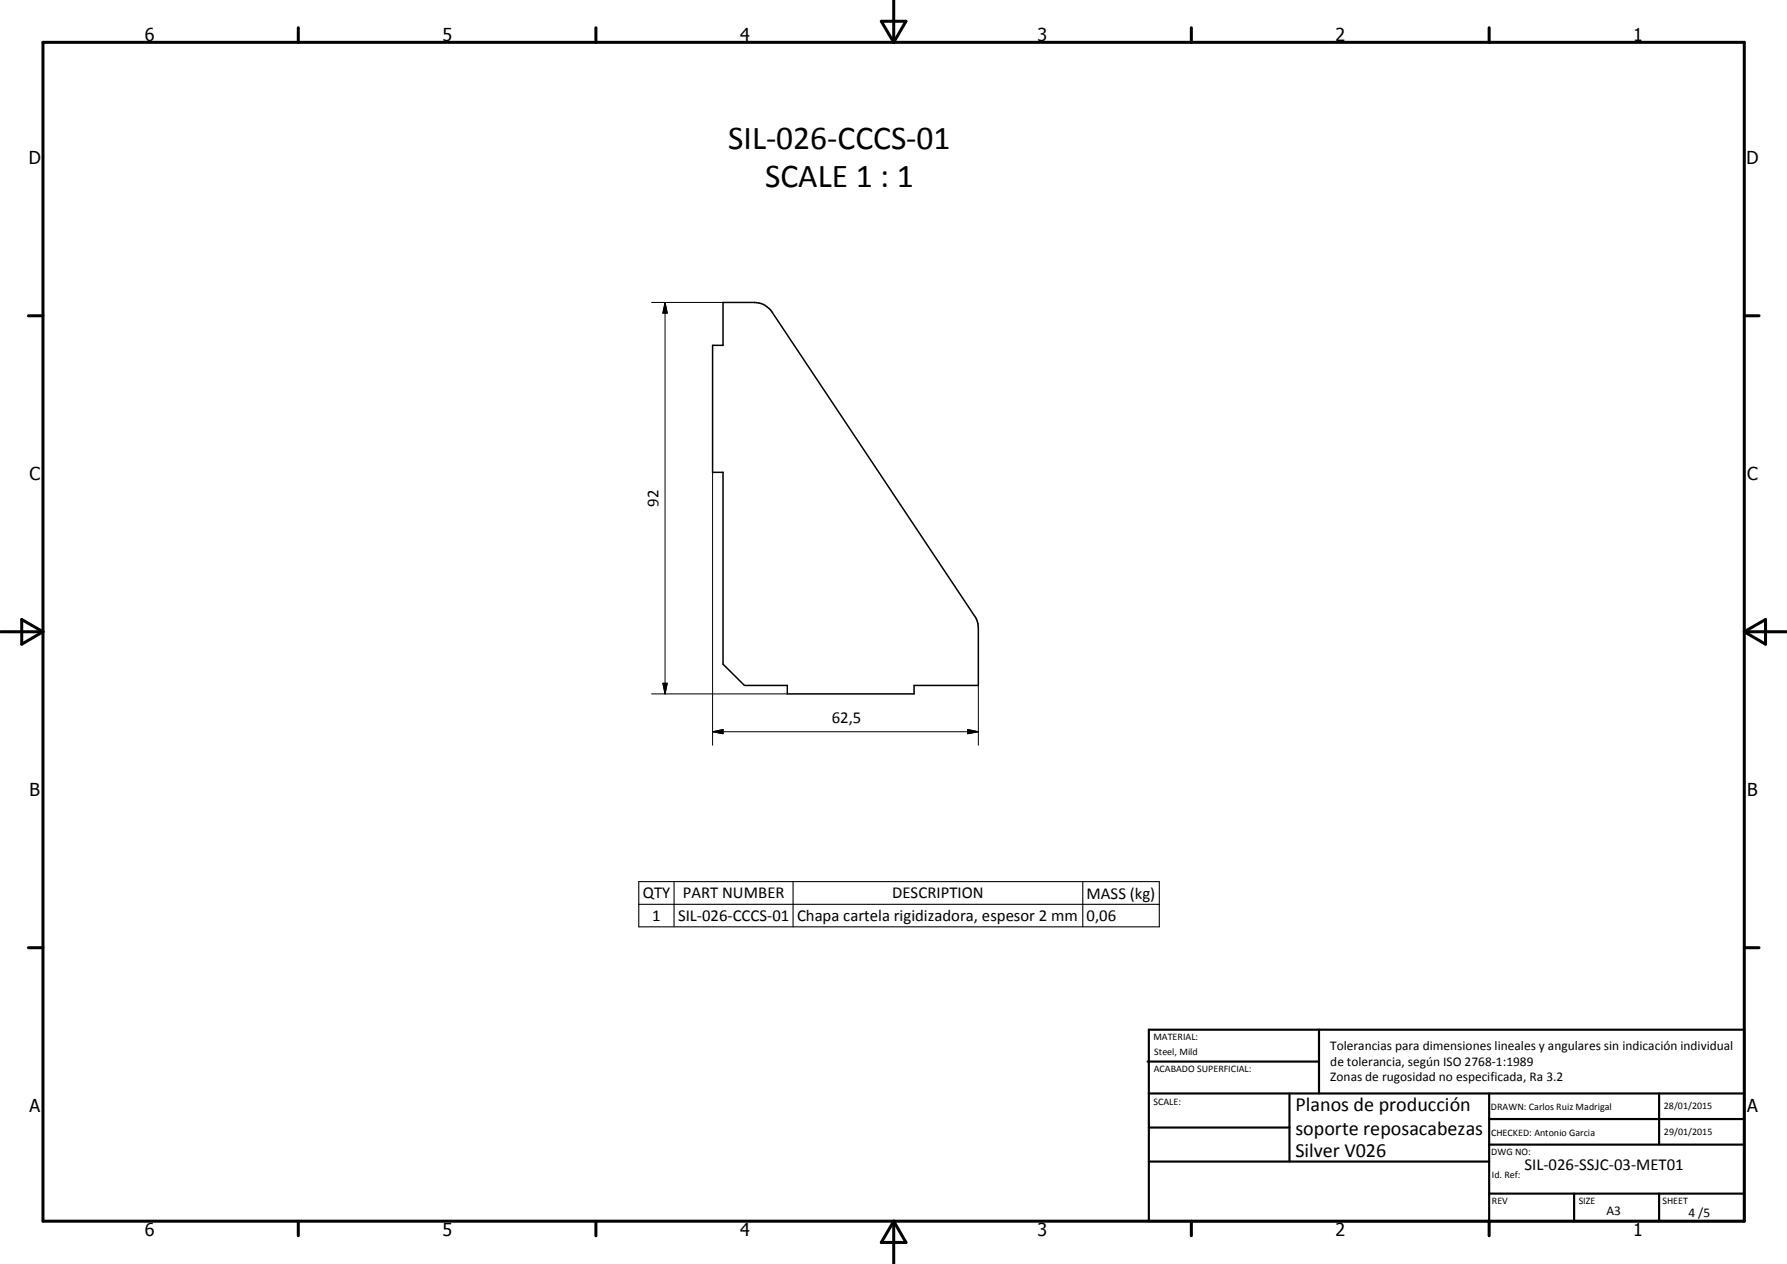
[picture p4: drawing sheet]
<svg xmlns="http://www.w3.org/2000/svg" width="420mm" height="297mm" viewBox="0 0 420 297" stroke-linecap="round" stroke-linejoin="round" font-family="sans-serif">
<defs><g id="words">
<g font-size="7.9">
<text x="171.2" y="34.9">SIL-026-CCCS-01</text>
<text x="179.9" y="43.9">SCALE 1 : 1</text>
</g>
<g font-size="4.7">
<text x="304.6" y="261.2">Planos de producción</text>
<text x="304.6" y="266.6">soporte reposacabezas</text>
<text x="304.6" y="272">Silver V026</text>
</g>
<g font-size="4.2">
<text x="34" y="9.6">6</text>
<text x="104" y="9.6">5</text>
<text x="174" y="9.6">4</text>
<text x="244" y="9.6">3</text>
<text x="314" y="9.6">2</text>
<text x="384" y="9.6">1</text>
<text x="6.8" y="38.7">D</text>
<text x="410.6" y="38.7">D</text>
<text x="7" y="112.9">C</text>
<text x="410.8" y="112.9">C</text>
<text x="7" y="187.1">B</text>
<text x="410.8" y="187.1">B</text>
<text x="7" y="261.4">A</text>
<text x="410.8" y="261.4">A</text>
<text x="34" y="290.4">6</text>
<text x="104" y="290.4">5</text>
<text x="174" y="290.4">4</text>
<text x="244" y="290.4">3</text>
<text x="314" y="290.4">2</text>
<text x="384" y="290.4">1</text>
</g>
<g font-size="3.9">
<text x="154.8" y="119.1" transform="rotate(-90 154.8 119.1)">92</text>
<text x="195.6" y="169.8">62,5</text>
<text x="151.1" y="211.1">QTY</text>
<text x="160.5" y="211.1">PART NUMBER</text>
<text x="209.8" y="211.1">DESCRIPTION</text>
<text x="255.5" y="211.2">MASS (kg)</text>
<text x="153.4" y="216.4">1</text>
<text x="159.4" y="216.5">SIL-026-CCCS-01</text>
<text x="187.4" y="216.5">Chapa cartela rigidizadora, espesor 2 mm</text>
<text x="255.5" y="216.5">0,06</text>
<text x="358.5" y="275">SIL-026-SSJC-03-MET01</text>
</g>
<g font-size="3.1">
<text x="312.7" y="246.8">Tolerancias para dimensiones lineales y angulares sin indicación individual</text>
<text x="312.7" y="250.4">de tolerancia, según ISO 2768-1:1989</text>
<text x="312.7" y="254">Zonas de rugosidad no especificada, Ra 3.2</text>
<text x="377.7" y="285.6">A3</text>
<text x="397" y="285.9">4 /5</text>
</g>
<g font-size="2.4">
<text x="271.2" y="244.4">MATERIAL:</text>
<text x="271.3" y="252">ACABADO SUPERFICIAL:</text>
<text x="271.4" y="247.9">Steel, Mild</text>
<text x="271.2" y="259.7">SCALE:</text>
<text x="350.6" y="260.8">DRAWN: Carlos Ruiz Madrigal</text>
<text x="391.2" y="260.6">28/01/2015</text>
<text x="350.6" y="267">CHECKED: Antonio Garcia</text>
<text x="391.2" y="266.7">29/01/2015</text>
<text x="350.6" y="271.4">DWG NO:</text>
<text x="350.8" y="276.9">Id. Ref:</text>
<text x="350.8" y="282.8">REV</text>
<text x="371.2" y="282.9">SIZE</text>
<text x="390.9" y="282.9">SHEET</text>
</g>
</g></defs>
<path d="M170 71.1h7.4a4.9 4.9 0 0 1 4.1 2.2l47.9 71.9 .5 1.4 .1 1v13.5h-15.1v2h-29.8v-2h-10.1l-5-5v-45.1h-2.5v-29.8h2.5z" fill="none" stroke="#000" stroke-width=".35"/>
<g fill="none" stroke="#000" stroke-width=".71">
<path d="M10.1 9.9h400v277.1h-400zM70.1 6.5v3.4M140.1 6.5v3.4M207.2 5h5.8l-2.9 4.9zM210.1 0v9.9M280.1 6.5v3.4M350.1 6.5v3.4M6.7 74.2h3.4M410.1 74.2h3.5M.1 148.5h10M5.1 145.6l5 2.9-5 2.9zM410.1 148.5h10"/>
<path d="M410.1 148.5l5-2.9v5.8zM6.7 222.7h3.4M410.1 222.7h3.5M70.1 287v3.4M140.1 287v3.4M210.1 287v10M210.1 287l2.9 5h-5.8zM280.1 287v3.4M350.1 287v3.4"/>
</g>
<g fill="none" stroke="#000" stroke-width=".51">
<path d="M269.8 249.5h40.3M270.1 242h140v45h-140zM270.1 257h140M303.2 257v16M310.1 242v15M350.1 257v30M390.1 257v12M270.1 265h33.1M270.1 273h80M350.1 269h60M350.1 263h60M350.1 280.5h60"/>
<path d="M370.1 280.5v6.5M390.1 280.5v6.5"/>
</g>
<path d="M150.2 207.2h122.4v10.6h-122.4zM150.2 212.5h122.4M158.5 207.2v10.6M186.5 207.2v10.6M254.6 207.2v10.6" fill="none" stroke="#000" stroke-width=".25"/>
<path d="M153.2 71.1h16.8M156.4 71.1l.5 2.5h-1zM156.4 71.1v92M167.5 111v64.1M153.2 163.1h31.9M155.9 160.6h1l-.5 2.5zM167.5 172l2.5-.6v1zM167.5 172h62.5M227.5 171.4l2.5 .6-2.5 .4zM230 161.1v14" fill="none" stroke="#000" stroke-width=".24"/>
<path d="M156.4 71.1l.5 2.5h-1zM155.9 160.6h1l-.5 2.5zM167.5 172l2.5-.6v1zM227.5 171.4l2.5 .6-2.5 .4z" fill="#000"/>
<use href="#words"/>
</svg>
